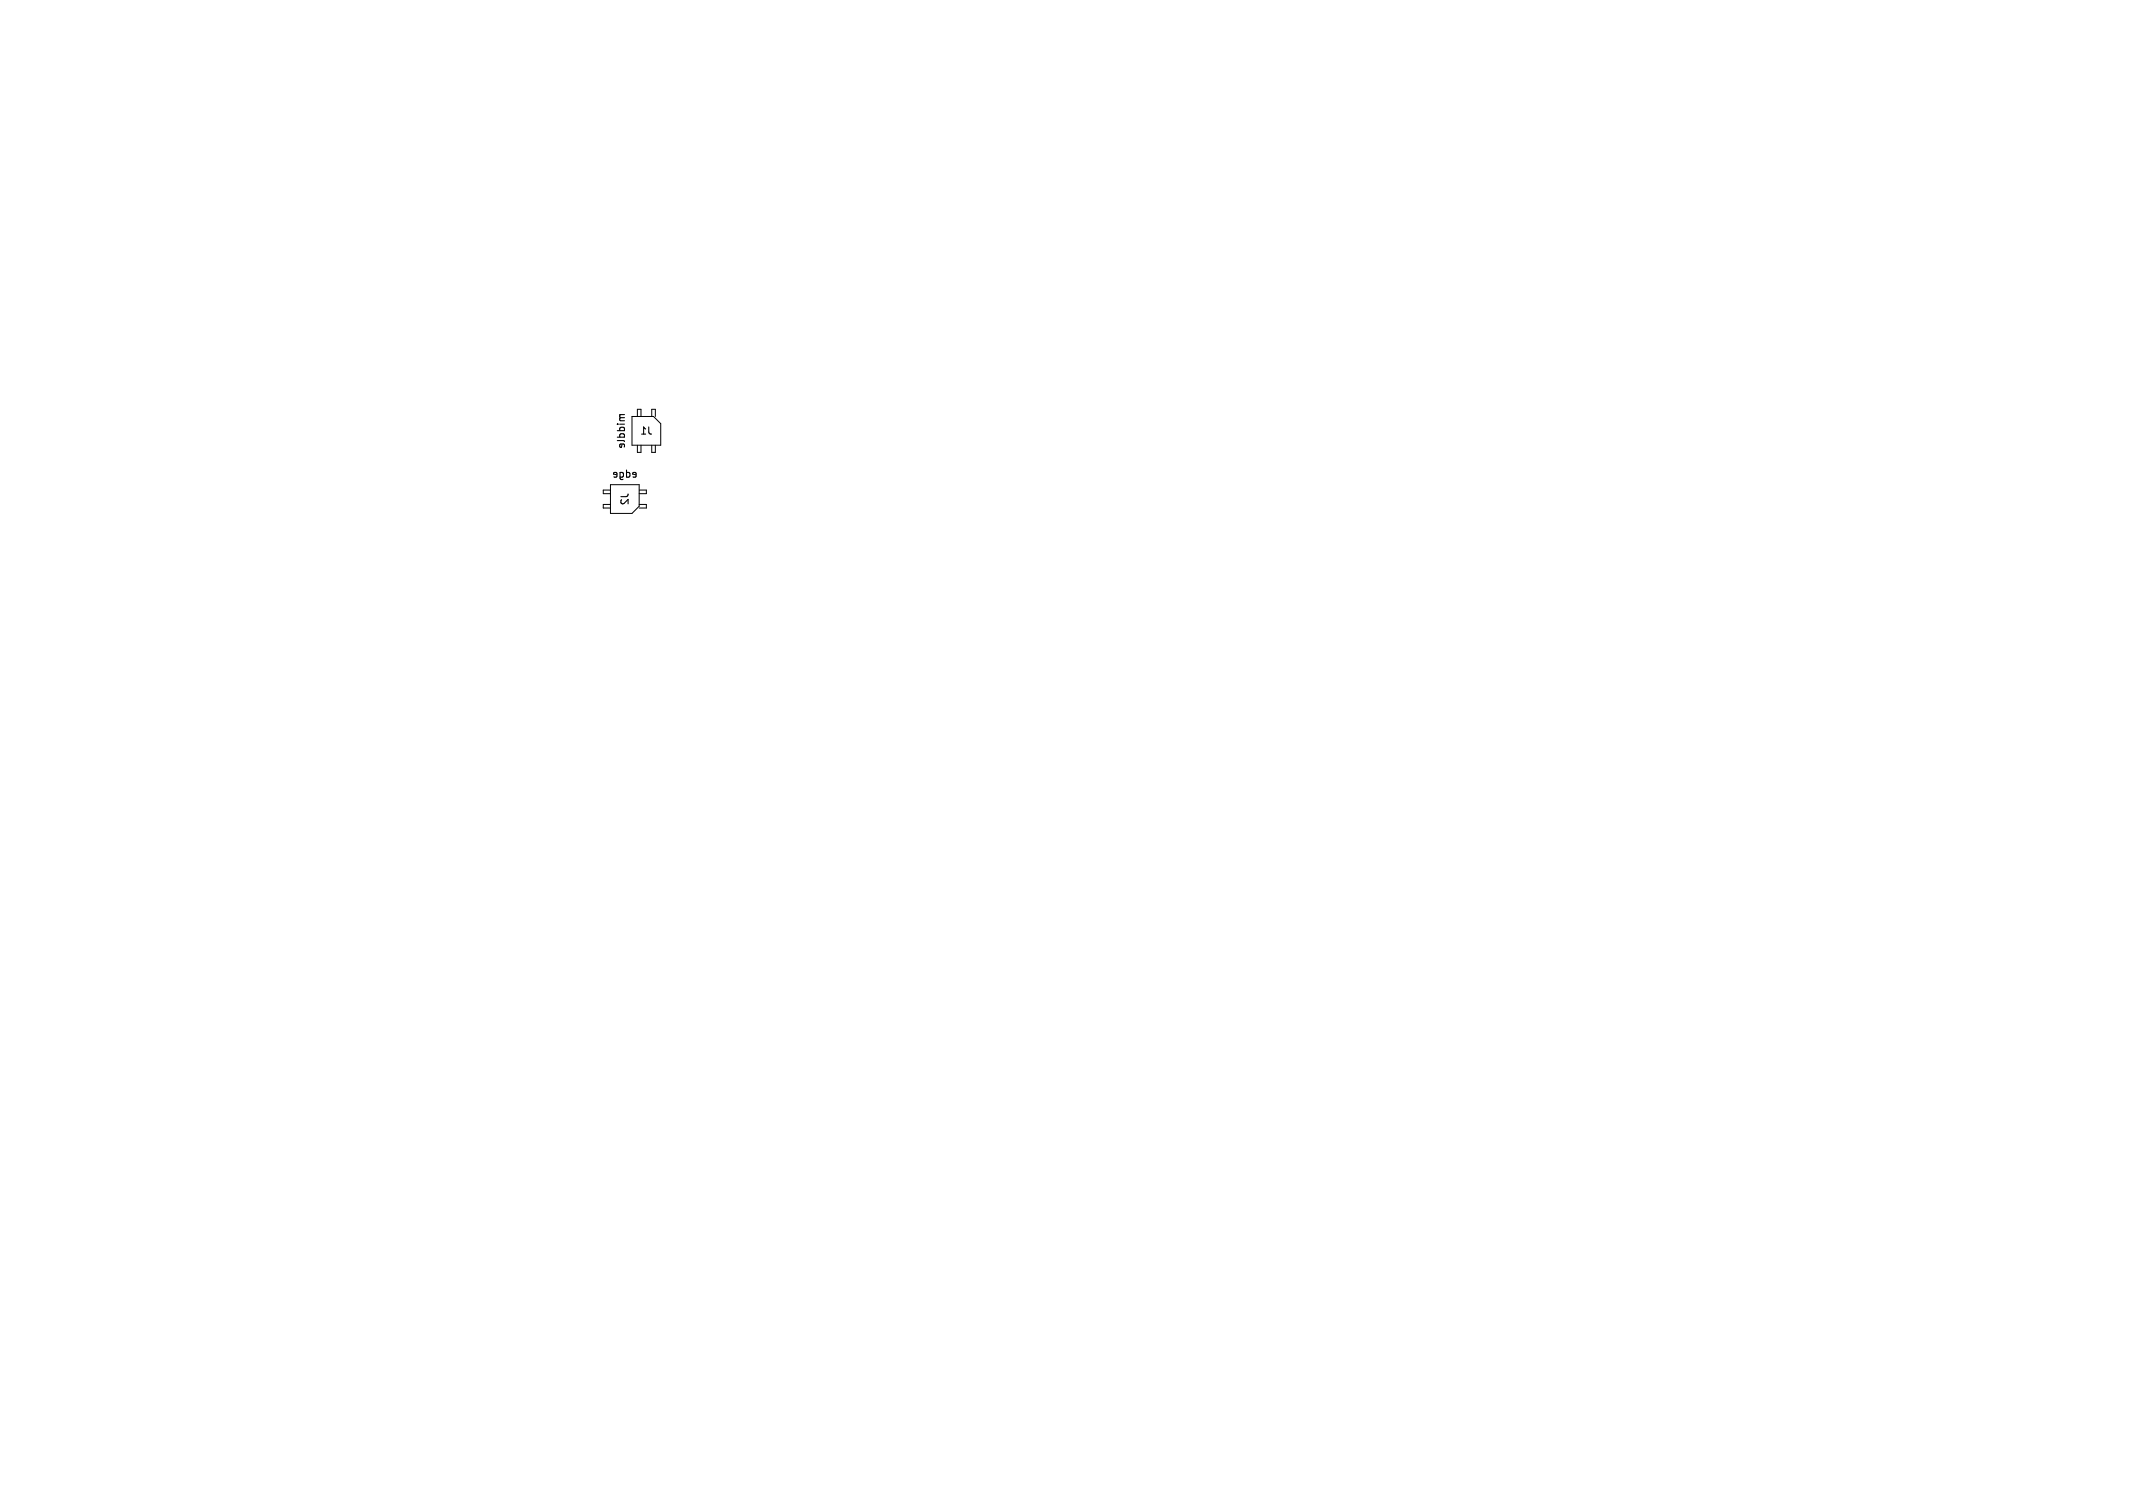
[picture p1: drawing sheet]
<svg xmlns="http://www.w3.org/2000/svg" width="297mm" height="210mm" viewBox="0 0 297 210" stroke-linecap="round" stroke-linejoin="round" font-family="sans-serif">
<defs><g id="words">
<g font-size="1.4">
<text x="87.2" y="62.6" transform="rotate(-90 87.2 62.6)">middle</text>
<text x="89" y="60.7">J1</text>
<text x="85.1" y="66.7">edge</text>
<text x="87.7" y="70.5" transform="rotate(-90 87.7 70.5)">J2</text>
</g>
</g></defs>
<path d="M86.3 57.7h.7M86.4 57.7l-.1 .2v.2M90.6 60.5h.1" fill="none" stroke="#000" stroke-width=".15"/>
<path d="M88 58h3l1 1v3h-4zM88.7 58v-1h.6v1M90.7 58v-1h.6v1M85 68.3h-1v.4h1M85 70.3h-1v.4h1M85 67.5h4v3l-1 1h-3zM88.7 62v1h.6v-1M89 68.3h1v.4h-1M89 70.3h1v.4h-1M90.7 62v1h.6v-1" fill="none" stroke="#000" stroke-width=".14"/>
<use href="#words"/>
</svg>
